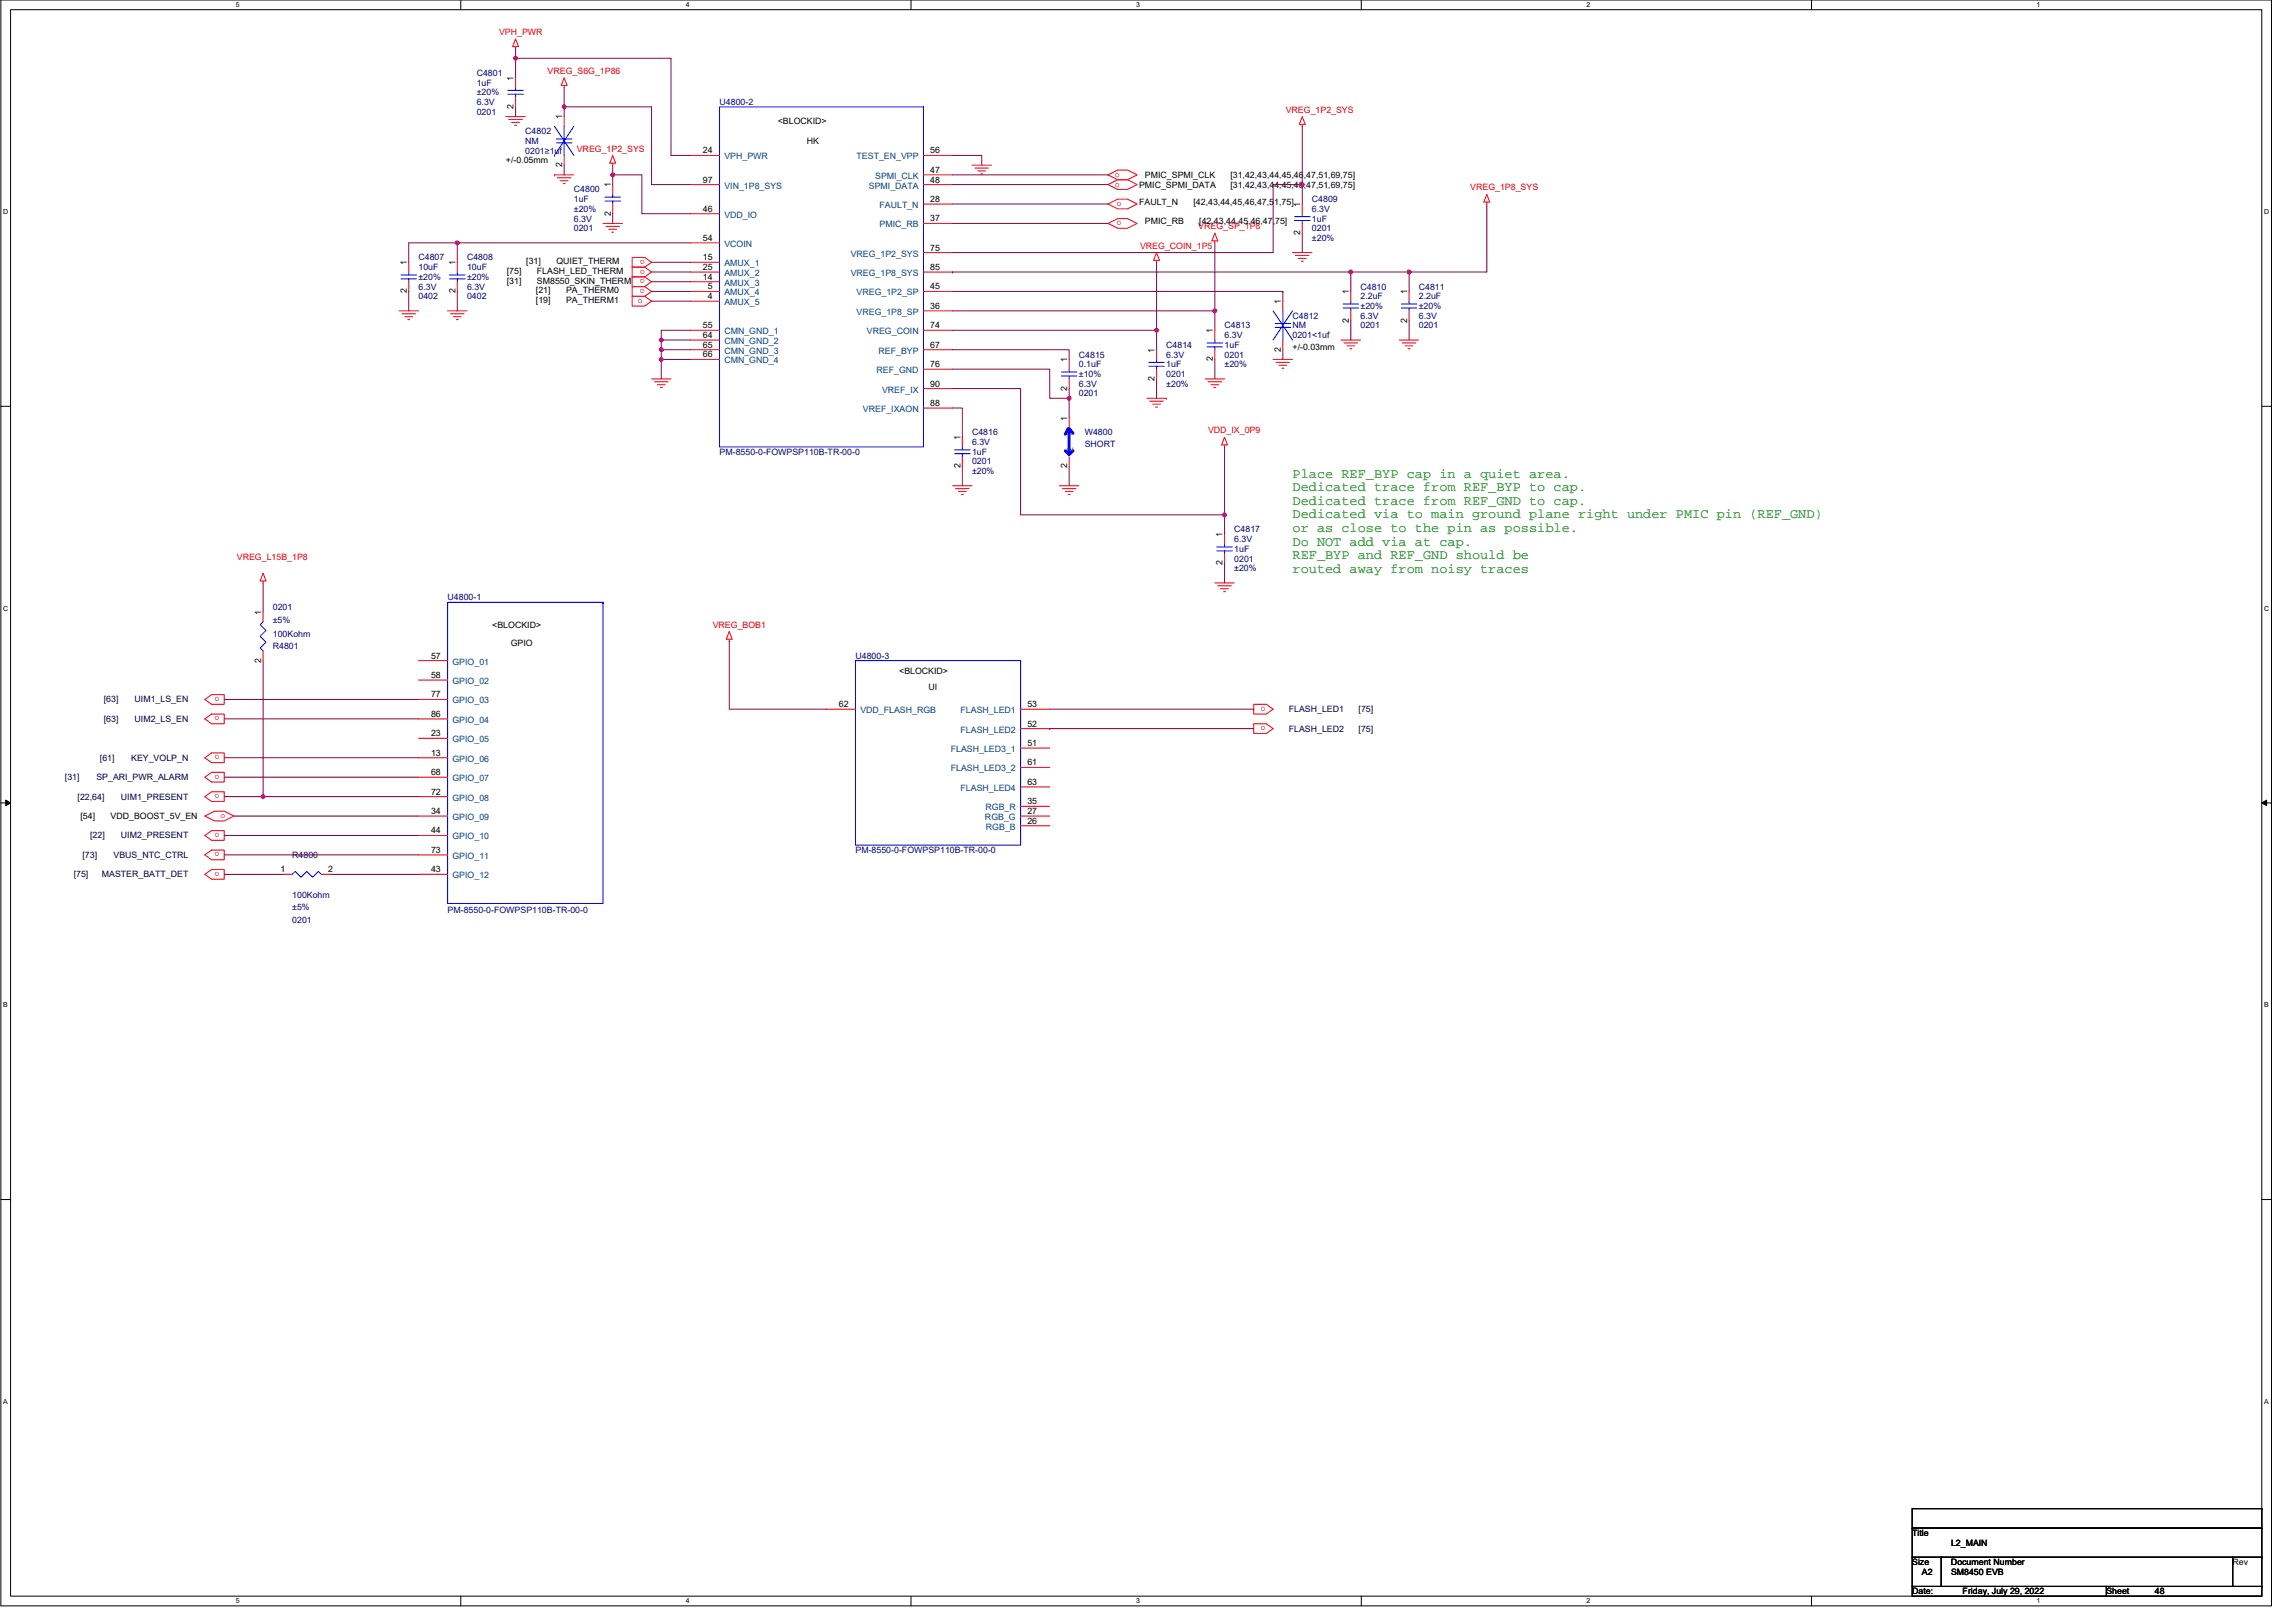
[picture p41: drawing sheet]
<svg xmlns="http://www.w3.org/2000/svg" width="420mm" height="297mm" viewBox="0 0 420 297" stroke-linecap="round" stroke-linejoin="round" font-family="sans-serif">
<defs><g id="words">
<g font-size="2.5" fill="#008000">
<text x="236.6" y="87.4">Place REF_BYP cap in a quiet area.</text>
<text x="236.6" y="89.9">Dedicated trace from REF_BYP to cap.</text>
<text x="236.6" y="92.4">Dedicated trace from REF_GND to cap.</text>
<text x="236.6" y="94.9">Dedicated via to main ground plane right under PMIC pin (REF_GND)</text>
<text x="236.6" y="97.4">or as close to the pin as possible.</text>
<text x="236.6" y="99.9">Do NOT add via at cap.</text>
<text x="236.6" y="102.3">REF_BYP and REF_GND should be</text>
<text x="236.6" y="104.8">routed away from noisy traces</text>
</g>
<g font-size="1.6" fill="#f00">
<text x="91.4" y="6.4">VPH_PWR</text>
<text x="100.3" y="13.5">VREG_S6G_1P86</text>
<text x="235.4" y="20.6">VREG_1P2_SYS</text>
<text x="105.6" y="27.7">VREG_1P2_SYS</text>
<text x="204.1" y="32.4">o</text>
<text x="204.1" y="34.2">o</text>
<text x="269.2" y="34.9">VREG_1P8_SYS</text>
<text x="205.3" y="40.4" transform="rotate(180 205.3 40.4)">o</text>
<text x="205.3" y="36.9" transform="rotate(180 205.3 36.9)">o</text>
<text x="219.4" y="42">VREG_SP_1P8</text>
<text x="118" y="47.6" transform="rotate(180 118 47.6)">o</text>
<text x="208.7" y="45.5">VREG_COIN_1P5</text>
<text x="118" y="51.1" transform="rotate(180 118 51.1)">o</text>
<text x="118" y="52.9" transform="rotate(180 118 52.9)">o</text>
<text x="118" y="49.3" transform="rotate(180 118 49.3)">o</text>
<text x="116.8" y="55.5">o</text>
<text x="221.2" y="79.3">VDD_IX_0P9</text>
<text x="43.4" y="102.4">VREG_L15B_1P8</text>
<text x="130.5" y="114.9">VREG_BOB1</text>
<text x="40.2" y="127.6" transform="rotate(180 40.2 127.6)">o</text>
<text x="40.2" y="131.1" transform="rotate(180 40.2 131.1)">o</text>
<text x="231.7" y="129.3" transform="rotate(180 231.7 129.3)">o</text>
<text x="231.7" y="132.9" transform="rotate(180 231.7 132.9)">o</text>
<text x="40.2" y="138.2" transform="rotate(180 40.2 138.2)">o</text>
<text x="40.2" y="141.8" transform="rotate(180 40.2 141.8)">o</text>
<text x="40.2" y="145.4" transform="rotate(180 40.2 145.4)">o</text>
<text x="40.3" y="149.7">o</text>
<text x="40.2" y="152.5" transform="rotate(180 40.2 152.5)">o</text>
<text x="40.2" y="159.6" transform="rotate(180 40.2 159.6)">o</text>
<text x="40.2" y="156" transform="rotate(180 40.2 156)">o</text>
</g>
<g font-size="1.6" fill="#000080">
<text x="87.3" y="13.9">C4801</text>
<text x="87.3" y="15.7">1uF</text>
<text x="87.3" y="17.4">±20%</text>
<text x="87.3" y="21">0201</text>
<text x="87.3" y="19.2">6.3V</text>
<text x="131.7" y="19.2">U4800-2</text>
<text x="96.2" y="24.5">C4802</text>
<text x="96.2" y="26.3">NM</text>
<text x="96.2" y="28.1">0201≥1uf</text>
<text x="105.1" y="35.2">C4800</text>
<text x="105.1" y="37">1uF</text>
<text x="105.1" y="40.5">6.3V</text>
<text x="105.1" y="38.8">±20%</text>
<text x="240.2" y="37">C4809</text>
<text x="240.2" y="40.5">1uF</text>
<text x="240.2" y="38.8">6.3V</text>
<text x="76.6" y="47.7">C4807</text>
<text x="85.5" y="47.7">C4808</text>
<text x="105.1" y="42.3">0201</text>
<text x="240.2" y="42.3">0201</text>
<text x="240.2" y="44.1">±20%</text>
<text x="76.6" y="49.4">10uF</text>
<text x="76.6" y="53">6.3V</text>
<text x="76.6" y="51.2">±20%</text>
<text x="85.5" y="49.4">10uF</text>
<text x="85.5" y="53">6.3V</text>
<text x="85.5" y="51.2">±20%</text>
<text x="249.1" y="53">C4810</text>
<text x="259.7" y="53">C4811</text>
<text x="76.6" y="54.8">0402</text>
<text x="85.5" y="54.8">0402</text>
<text x="236.6" y="58.3">C4812</text>
<text x="249.1" y="54.8">2.2uF</text>
<text x="249.1" y="58.3">6.3V</text>
<text x="249.1" y="56.5">±20%</text>
<text x="259.7" y="54.8">2.2uF</text>
<text x="259.7" y="58.3">6.3V</text>
<text x="259.7" y="56.5">±20%</text>
<text x="197.5" y="65.4">C4815</text>
<text x="213.5" y="63.7">C4814</text>
<text x="213.5" y="65.4">6.3V</text>
<text x="224.2" y="60.1">C4813</text>
<text x="224.2" y="63.7">1uF</text>
<text x="224.2" y="65.4">0201</text>
<text x="224.2" y="61.9">6.3V</text>
<text x="236.6" y="60.1">NM</text>
<text x="236.6" y="61.9">0201&lt;1uf</text>
<text x="249.1" y="60.1">0201</text>
<text x="259.7" y="60.1">0201</text>
<text x="197.5" y="67.2">0.1uF</text>
<text x="197.5" y="70.8">6.3V</text>
<text x="197.5" y="69">±10%</text>
<text x="213.5" y="67.2">1uF</text>
<text x="213.5" y="69">0201</text>
<text x="213.5" y="70.8">±20%</text>
<text x="224.2" y="67.2">±20%</text>
<text x="197.5" y="72.5">0201</text>
<text x="131.7" y="83.2">PM-8550-0-FOWPSP110B-TR-00-0</text>
<text x="178" y="79.7">C4816</text>
<text x="178" y="83.2">1uF</text>
<text x="178" y="81.4">6.3V</text>
<text x="198.6" y="79.7">W4800</text>
<text x="198.6" y="81.8">SHORT</text>
<text x="178" y="85">0201</text>
<text x="178" y="86.8">±20%</text>
<text x="226" y="97.4">C4817</text>
<text x="226" y="101">1uF</text>
<text x="226" y="99.2">6.3V</text>
<text x="226" y="102.8">0201</text>
<text x="226" y="104.6">±20%</text>
<text x="49.9" y="114">±5%</text>
<text x="49.9" y="111.7">0201</text>
<text x="81.9" y="109.9">U4800-1</text>
<text x="49.9" y="118.8">R4801</text>
<text x="49.9" y="116.6">100Kohm</text>
<text x="156.6" y="120.6">U4800-3</text>
<text x="53.5" y="157">R4800</text>
<text x="156.6" y="156.1">PM-8550-0-FOWPSP110B-TR-00-0</text>
<text x="53.5" y="164.3">100Kohm</text>
<text x="53.5" y="166.6">±5%</text>
<text x="81.9" y="167.1">PM-8550-0-FOWPSP110B-TR-00-0</text>
<text x="53.5" y="168.9">0201</text>
</g>
<g font-size="1.6">
<text x="94" y="14.8" transform="rotate(-90 94 14.8)">1</text>
<text x="94" y="19.9" transform="rotate(-90 94 19.9)">2</text>
<text x="102.9" y="21.9" transform="rotate(-90 102.9 21.9)">1</text>
<text x="142.4" y="22.8">&lt;BLOCKID&gt;</text>
<text x="92.6" y="29.9">+/-0.05mm</text>
<text x="128.7" y="28.1">24</text>
<text x="147.7" y="26.3">HK</text>
<text x="170.3" y="28.1">56</text>
<text x="102.9" y="30.6" transform="rotate(-90 102.9 30.6)">2</text>
<text x="111.8" y="34.3" transform="rotate(-90 111.8 34.3)">1</text>
<text x="128.7" y="33.4">97</text>
<text x="170.3" y="31.6">47</text>
<text x="170.3" y="33.4">48</text>
<text x="208.5" y="34.3">PMIC_SPMI_DATA</text>
<text x="209.6" y="32.5">PMIC_SPMI_CLK</text>
<text x="225.3" y="32.5">[31,42,43,44,45,46,47,51,69,75]</text>
<text x="225.3" y="34.3">[31,42,43,44,45,46,47,51,69,75]</text>
<text x="111.8" y="39.5" transform="rotate(-90 111.8 39.5)">2</text>
<text x="128.7" y="38.8">46</text>
<text x="170.3" y="37">28</text>
<text x="170.3" y="40.5">37</text>
<text x="208.5" y="37.5">FAULT_N</text>
<text x="209.6" y="41.1">PMIC_RB</text>
<text x="218.5" y="37.5">[42,43,44,45,46,47,51,75]</text>
<text x="219.6" y="41.1">[42,43,44,45,46,47,75]</text>
<text x="238" y="37.9" transform="rotate(-90 238 37.9)">1</text>
<text x="128.7" y="47.6">15</text>
<text x="128.7" y="44.1">54</text>
<text x="170.3" y="45.9">75</text>
<text x="238" y="43" transform="rotate(-90 238 43)">2</text>
<text x="74.5" y="53.7" transform="rotate(-90 74.5 53.7)">2</text>
<text x="74.5" y="48.5" transform="rotate(-90 74.5 48.5)">1</text>
<text x="83.4" y="53.7" transform="rotate(-90 83.4 53.7)">2</text>
<text x="83.4" y="48.5" transform="rotate(-90 83.4 48.5)">1</text>
<text x="92.8" y="51.9">[31]</text>
<text x="92.8" y="50.1">[75]</text>
<text x="96.3" y="48.4">[31]</text>
<text x="98.1" y="53.7">[21]</text>
<text x="98.3" y="51.9">SM8550_SKIN_THERM</text>
<text x="98.3" y="50.1">FLASH_LED_THERM</text>
<text x="101.9" y="48.4">QUIET_THERM</text>
<text x="103.6" y="53.7">PA_THERM0</text>
<text x="128.7" y="49.4">25</text>
<text x="128.7" y="51.2">14</text>
<text x="129.6" y="53">5</text>
<text x="170.3" y="53">45</text>
<text x="170.3" y="49.4">85</text>
<text x="246.9" y="53.9" transform="rotate(-90 246.9 53.9)">1</text>
<text x="257.6" y="53.9" transform="rotate(-90 257.6 53.9)">1</text>
<text x="98.1" y="55.5">[19]</text>
<text x="103.6" y="55.5">PA_THERM1</text>
<text x="129.6" y="54.8">4</text>
<text x="170.3" y="56.5">36</text>
<text x="234.5" y="55.7" transform="rotate(-90 234.5 55.7)">1</text>
<text x="246.9" y="59" transform="rotate(-90 246.9 59)">2</text>
<text x="257.6" y="59" transform="rotate(-90 257.6 59)">2</text>
<text x="128.7" y="60.1">55</text>
<text x="128.7" y="61.9">64</text>
<text x="128.7" y="63.6">65</text>
<text x="128.7" y="65.4">66</text>
<text x="170.3" y="63.6">67</text>
<text x="170.3" y="60.1">74</text>
<text x="211.4" y="64.5" transform="rotate(-90 211.4 64.5)">1</text>
<text x="222" y="61" transform="rotate(-90 222 61)">1</text>
<text x="234.5" y="64.4" transform="rotate(-90 234.5 64.4)">2</text>
<text x="236.6" y="64">+/-0.03mm</text>
<text x="170.3" y="67.2">76</text>
<text x="170.3" y="70.8">90</text>
<text x="195.4" y="71.5" transform="rotate(-90 195.4 71.5)">2</text>
<text x="195.4" y="66.3" transform="rotate(-90 195.4 66.3)">1</text>
<text x="211.4" y="69.7" transform="rotate(-90 211.4 69.7)">2</text>
<text x="222" y="66.1" transform="rotate(-90 222 66.1)">2</text>
<text x="170.3" y="74.3">88</text>
<text x="195.4" y="77" transform="rotate(-90 195.4 77)">1</text>
<text x="175.8" y="80.5" transform="rotate(-90 175.8 80.5)">1</text>
<text x="175.8" y="85.7" transform="rotate(-90 175.8 85.7)">2</text>
<text x="195.4" y="85.7" transform="rotate(-90 195.4 85.7)">2</text>
<text x="223.8" y="98.3" transform="rotate(-90 223.8 98.3)">1</text>
<text x="223.8" y="103.5" transform="rotate(-90 223.8 103.5)">2</text>
<text x="47.8" y="112.5" transform="rotate(-90 47.8 112.5)">1</text>
<text x="90.1" y="114.9">&lt;BLOCKID&gt;</text>
<text x="93.5" y="118.2">GPIO</text>
<text x="47.8" y="121.3" transform="rotate(-90 47.8 121.3)">2</text>
<text x="78.9" y="120.5">57</text>
<text x="78.9" y="124.1">58</text>
<text x="164.6" y="123.4">&lt;BLOCKID&gt;</text>
<text x="78.9" y="127.7">77</text>
<text x="78.9" y="131.2">86</text>
<text x="153.6" y="129.4">62</text>
<text x="170" y="126.2">UI</text>
<text x="188.1" y="129.4">53</text>
<text x="78.9" y="134.8">23</text>
<text x="188.1" y="133">52</text>
<text x="188.1" y="136.5">51</text>
<text x="78.9" y="138.3">13</text>
<text x="78.9" y="141.9">68</text>
<text x="188.1" y="140.1">61</text>
<text x="188.1" y="143.7">63</text>
<text x="14.7" y="149.9">[54]</text>
<text x="20.2" y="149.9">VDD_BOOST_5V_EN</text>
<text x="78.9" y="145.4">72</text>
<text x="78.9" y="149">34</text>
<text x="188.1" y="149">27</text>
<text x="188.1" y="147.2">35</text>
<text x="78.9" y="152.5">44</text>
<text x="188.1" y="150.8">26</text>
<text x="51.4" y="159.7">1</text>
<text x="60.1" y="159.7">2</text>
<text x="78.9" y="156.1">73</text>
<text x="78.9" y="159.7">43</text>
<text x="350.1" y="281.1">Title</text>
<text x="350.1" y="286.4">Size</text>
<text x="357.2" y="286.4">Document Number</text>
<text x="357.2" y="282.9">L2_MAIN</text>
<text x="408.7" y="286.4">Rev</text>
<text x="350.1" y="291.8">Date:</text>
<text x="351.8" y="288.2">A2</text>
<text x="357.2" y="288.2">SM8450 EVB</text>
<text x="359.3" y="291.8">Friday, July 29, 2022</text>
<text x="385.6" y="291.8">Sheet</text>
<text x="394.5" y="291.8">48</text>
</g>
<g font-size="1.6" fill="#004080">
<text x="132.6" y="29.2">VPH_PWR</text>
<text x="156.8" y="29.2">TEST_EN_VPP</text>
<text x="132.6" y="34.5">VIN_1P8_SYS</text>
<text x="159.1" y="34.5">SPMI_DATA</text>
<text x="160.2" y="32.7">SPMI_CLK</text>
<text x="132.6" y="39.8">VDD_IO</text>
<text x="161" y="38.1">FAULT_N</text>
<text x="161" y="41.6">PMIC_RB</text>
<text x="132.6" y="45.2">VCOIN</text>
<text x="155.7" y="46.9">VREG_1P2_SYS</text>
<text x="132.6" y="48.7">AMUX_1</text>
<text x="132.6" y="50.5">AMUX_2</text>
<text x="132.6" y="52.3">AMUX_3</text>
<text x="155.7" y="50.5">VREG_1P8_SYS</text>
<text x="132.6" y="54.1">AMUX_4</text>
<text x="132.6" y="55.8">AMUX_5</text>
<text x="156.8" y="54.1">VREG_1P2_SP</text>
<text x="156.8" y="57.6">VREG_1P8_SP</text>
<text x="132.6" y="61.2">CMN_GND_1</text>
<text x="132.6" y="62.9">CMN_GND_2</text>
<text x="132.6" y="64.7">CMN_GND_3</text>
<text x="158.7" y="61.2">VREG_COIN</text>
<text x="160.8" y="64.7">REF_BYP</text>
<text x="132.6" y="66.5">CMN_GND_4</text>
<text x="160.5" y="68.3">REF_GND</text>
<text x="161.5" y="71.8">VREF_IX</text>
<text x="158" y="75.4">VREF_IXAON</text>
<text x="196.5" y="82.7" transform="rotate(-90 196.5 82.7)">2</text>
<text x="196.5" y="80" transform="rotate(-90 196.5 80)">1</text>
<text x="82.8" y="121.6">GPIO_01</text>
<text x="82.8" y="125.2">GPIO_02</text>
<text x="82.8" y="128.7">GPIO_03</text>
<text x="157.5" y="130.5">VDD_FLASH_RGB</text>
<text x="175.9" y="130.5">FLASH_LED1</text>
<text x="82.8" y="132.3">GPIO_04</text>
<text x="82.8" y="135.8">GPIO_05</text>
<text x="174.1" y="137.6">FLASH_LED3_1</text>
<text x="175.9" y="134.1">FLASH_LED2</text>
<text x="82.8" y="139.4">GPIO_06</text>
<text x="82.8" y="143">GPIO_07</text>
<text x="174.1" y="141.2">FLASH_LED3_2</text>
<text x="82.8" y="146.5">GPIO_08</text>
<text x="175.9" y="144.7">FLASH_LED4</text>
<text x="180.4" y="148.3">RGB_R</text>
<text x="82.8" y="150.1">GPIO_09</text>
<text x="82.8" y="153.6">GPIO_10</text>
<text x="180.3" y="150.1">RGB_G</text>
<text x="180.5" y="151.8">RGB_B</text>
<text x="82.8" y="157.2">GPIO_11</text>
<text x="82.8" y="160.7">GPIO_12</text>
</g>
<g font-size="1.6" fill="#000040">
<text x="19" y="128.6">[63]</text>
<text x="24.6" y="128.6">UIM1_LS_EN</text>
<text x="235.9" y="130.3">FLASH_LED1</text>
<text x="248.7" y="130.3">[75]</text>
<text x="19" y="132.1">[63]</text>
<text x="24.6" y="132.1">UIM2_LS_EN</text>
<text x="235.9" y="133.9">FLASH_LED2</text>
<text x="248.7" y="133.9">[75]</text>
<text x="11.9" y="142.8">[31]</text>
<text x="17.7" y="142.8">SP_ARI_PWR_ALARM</text>
<text x="18.3" y="139.2">[61]</text>
<text x="24" y="139.2">KEY_VOLP_N</text>
<text x="14.2" y="146.3">[22,64]</text>
<text x="22.1" y="146.3">UIM1_PRESENT</text>
<text x="16.5" y="153.4">[22]</text>
<text x="22.1" y="153.4">UIM2_PRESENT</text>
<text x="13.5" y="160.6">[75]</text>
<text x="15.1" y="157">[73]</text>
<text x="18.6" y="160.6">MASTER_BATT_DET</text>
<text x="20.8" y="157">VBUS_NTC_CTRL</text>
</g>
<g font-size="1.3">
<text x="43.1" y="1.3">5</text>
<text x="125.6" y="1.3">4</text>
<text x="208" y="1.3">3</text>
<text x="290.4" y="1.3">2</text>
<text x="372.9" y="1.3">1</text>
<text x=".6" y="39.2">D</text>
<text x="414.5" y="39.2">D</text>
<text x=".6" y="111.8">C</text>
<text x="414.5" y="111.8">C</text>
<text x=".6" y="184.4">B</text>
<text x="414.5" y="184.4">B</text>
<text x=".6" y="257">A</text>
<text x="414.5" y="257">A</text>
<text x="43.1" y="293.4">5</text>
<text x="125.6" y="293.4">4</text>
<text x="208" y="293.4">3</text>
<text x="290.4" y="293.4">2</text>
<text x="372.9" y="293.4">1</text>
</g>
</g></defs>
<path d="M.2 0h415.7v293.9h-415.7zM1.9 1.8h412.2v290.3h-412.2z" fill="none" stroke="#000" stroke-width=".18"/>
<g fill="#fff">
<path d="M43.1 .2h.8v1.4h-.8z"/>
<path d="M43.1 292.3h.8v1.4h-.8z"/>
</g>
<path d="M84.4 0v1.8M84.4 292.1v1.8" fill="none" stroke="#000" stroke-width=".18"/>
<g fill="#fff">
<path d="M125.6 .2h.7v1.4h-.7z"/>
<path d="M125.6 292.3h.7v1.4h-.7z"/>
</g>
<path d="M166.8 0v1.8M166.8 292.1v1.8" fill="none" stroke="#000" stroke-width=".18"/>
<g fill="#fff">
<path d="M208 .2h.7v1.4h-.7z"/>
<path d="M208 292.3h.7v1.4h-.7z"/>
</g>
<path d="M249.2 0v1.8M249.2 292.1v1.8" fill="none" stroke="#000" stroke-width=".18"/>
<g fill="#fff">
<path d="M290.4 .2h.7v1.4h-.7z"/>
<path d="M290.4 292.3h.7v1.4h-.7z"/>
</g>
<path d="M331.6 0v1.8M331.6 292.1v1.8" fill="none" stroke="#000" stroke-width=".18"/>
<g fill="#fff">
<path d="M372.9 .2h.7v1.4h-.7z"/>
<path d="M372.9 292.3h.7v1.4h-.7z"/>
<path d="M.6 38.1h.9v1.4h-.9z"/>
<path d="M414.5 38.1h.9v1.4h-.9z"/>
<path d="M.6 110.7h.9v1.4h-.9z"/>
<path d="M414.5 110.7h.9v1.4h-.9z"/>
</g>
<path d="M.2 74.4h1.7M414.1 74.4h1.8" fill="none" stroke="#000" stroke-width=".18"/>
<g fill="#fff">
<path d="M.6 183.2h.9v1.5h-.9z"/>
<path d="M414.5 183.2h.9v1.5h-.9z"/>
</g>
<path d="M.2 147h1.7M414.1 147h1.8" fill="none" stroke="#000" stroke-width=".18"/>
<path d="M1 146.4l.9 .6-.9 .5zM414.1 147l.9-.6v1.1z" fill="#000" stroke="#000" stroke-width=".18"/>
<g fill="#fff">
<path d="M.6 255.8h.9v1.5h-.9z"/>
<path d="M414.5 255.8h.9v1.5h-.9z"/>
</g>
<g fill="none" stroke="#000" stroke-width=".18">
<path d="M.2 219.5h1.7M414.1 219.5h1.8M350.1 276.1h64v3.6h-64zM350.1 279.7h64v5.3h-64zM414.1 276.1h.1M414.1 279.7h.1M350.1 285h5.3v5.3h-5.3zM350.1 290.3h35.5v1.8h-35.5zM355.4 285h.1M355.4 285h53.3v5.3h-53.3zM385.6 290.3h.1M385.6 290.3h28.5v1.8h-28.5z"/>
<path d="M408.7 285h.1M408.7 285h5.4v5.3h-5.4zM414.1 285h.1M414.1 290.3h.1"/>
</g>
<g fill="none" stroke="#f00" stroke-width=".18">
<path d="M94.4 7.1l.5 1.4h-1zM94.4 8.5v.4M94.4 14.2v1.8M94.4 17.8v1.8M103.3 14.2l.5 1.4h-1.1zM103.3 15.6v.4M92.6 21.3h3.6M93.1 21.9h2.5M93.7 22.4h1.4M94.2 22.9h.4M101.5 32h.1M101.5 32h3.6"/>
<path d="M102 32.5h2.5M102.6 33.1h1.4M103.1 33.6h.4M103.3 21.3v1.8M103.3 28.4v1.8M112.2 29.9v.3M112.2 33.8v1.8M112.2 37.3v1.8M112.2 28.4l.5 1.5h-1.1zM126.4 39.1h5.3M126.4 33.8h5.3M126.4 28.4h5.3"/>
<path d="M169.1 37.3h5.3M169.1 32h5.3M169.1 33.8h5.3M169.1 28.4h5.3M178 30.2h3.5M178.5 30.8h2.5M179 31.3h1.4M179.6 31.8h.3M202.8 32l1.8-.9h1.8l1.8 .9-1.8 .9h-1.8zM202.8 33.8l1.8-.9h1.8l1.8 .9-1.8 .9h-1.8zM202.8 37.3l1.8-.9h1.8l1.8 .9-1.8 .9h-1.8zM238.4 22.8v.3"/>
<path d="M238.4 37.3v1.8M238.4 21.3l.5 1.5h-1zM272.2 37v.3M272.2 35.6l.5 1.4h-1zM73.1 56.9h3.5M73.6 57.4h2.5M74.1 58h1.4M74.7 58.5h.3M74.8 48v1.8M74.8 51.6v1.7M81.9 56.9h3.6M82.5 57.4h2.5"/>
<path d="M83 58h1.4M83.5 58.5h.4M83.7 48v1.8M83.7 51.6v1.7M110.4 40.9h3.5M110.9 41.4h2.5M111.5 42h1.4M112 42.5h.3M115.7 47.1h2.3l1.3 .9-1.3 .9h-2.3zM115.7 54.2h2.3l1.3 .9-1.3 .9h-2.3zM118 50.7l1.3 .9-1.3 .9M118 52.5l1.3 .8-1.3 .9"/>
<path d="M118 48.9l1.3 .9-1.3 .9M118 50.7h-2.3v1.8h2.3M118 52.5h-2.3v1.7h2.3M118 48.9h-2.3v1.8h2.3M126.4 48h5.3M126.4 49.8h5.3M126.4 51.6h5.3M126.4 53.3h5.3M126.4 55.1h5.3M126.4 44.4h5.3M169.1 40.9h5.3M169.1 53.3h5.3"/>
<path d="M169.1 46.2h5.3M169.1 56.9h5.3M169.1 49.8h5.3M202.8 40.9l1.8-.9h1.8l1.8 .9-1.8 .9h-1.8zM211.7 46.2l.6 1.5h-1.1zM211.7 47.7v.3M222.4 44.1v.3M222.4 42.7l.5 1.4h-1zM234.9 55.1v1.8M236.6 46.2h3.6M237.2 46.8h2.5M237.7 47.3h1.4"/>
<path d="M238.2 47.8h.4M238.4 40.9v1.8M247.3 53.3v1.8M247.3 56.9v1.8M258 53.3v1.8M258 56.9v1.8M119.3 69.3h3.5M119.8 69.9h2.5M120.4 70.4h1.4M120.9 70.9h.3M126.4 60.5h5.3M126.4 62.2h5.3"/>
<path d="M126.4 64h5.3M126.4 65.8h5.3M169.1 64h5.3M169.1 67.6h5.3M169.1 71.1h5.3M169.1 74.7h5.3M169.1 60.5h5.3M195.7 65.8v1.8M195.7 69.3v1.8M195.7 76.5v1.7M210 72.9h3.5M210.5 73.4h2.5"/>
<path d="M211 74h1.5M211.6 74.5h.3M211.7 64v1.8M211.7 67.6v1.7M213.5 72.9h.1M220.6 69.3h3.6M221.2 69.9h2.5M221.7 70.4h1.4M222.2 70.9h.4M222.4 60.5v1.7M222.4 64v1.8M233.1 65.8h3.5"/>
<path d="M233.6 66.3h2.5M234.1 66.9h1.5M234.7 67.4h.3M234.9 62.2v1.8M245.5 62.2h3.6M246.1 62.8h2.4M246.6 63.3h1.4M247.1 63.8h.4M256.2 62.2h3.5M256.7 62.8h2.5M257.3 63.3h1.4M257.8 63.8h.3"/>
<path d="M174.4 88.9h3.6M174.9 89.4h2.5M175.5 90h1.4M176 90.5h.4M176.2 80v1.8M176.2 83.6v1.7M194 88.9h3.5M194.5 89.4h2.5M195 90h1.4M195.6 90.5h.3M195.7 83.6v1.7M224.2 81.4v.4"/>
<path d="M224.2 97.8v1.8M224.2 80l.5 1.4h-1zM48.2 104.9l.5 1.4h-1.1zM48.2 106.3v.4M48.2 112v1.8M48.2 119.1v1.8M133.5 115.6l.5 1.4h-1zM133.5 117v.3M222.4 106.7h3.6M222.9 107.2h2.5M223.5 107.7h1.4M224 108.3h.4"/>
<path d="M224.2 101.3v1.8M37.5 128l1.2-.9h2.4v1.8h-2.4zM37.5 131.6l1.2-.9h2.4v1.8h-2.4zM37.5 138.7l1.2-.9h2.4v1.8h-2.4zM76.6 120.9h5.3M76.6 124.5h5.3M76.6 128h5.3M76.6 131.6h5.3M76.6 135.1h5.3M76.6 138.7h5.3M151.3 129.8h5.3M186.8 129.8h5.4"/>
<path d="M186.8 133.3h5.4M186.8 136.9h5.4M229.5 128.9h2.3l1.3 .9-1.3 .9h-2.3zM229.5 132.5h2.3l1.3 .8-1.3 .9h-2.3zM37.5 149.4l1.8-.9h1.8l1.7 .9-1.7 .8h-1.8zM37.5 145.8l1.2-.9h2.4v1.8h-2.4zM37.5 142.2l1.2-.8h2.4v1.7h-2.4zM37.5 152.9l1.2-.9h2.4v1.8h-2.4zM37.5 156.5l1.2-.9h2.4v1.8h-2.4zM76.6 142.2h5.3M76.6 145.8h5.3M76.6 149.4h5.3"/>
<path d="M76.6 152.9h5.3M76.6 156.5h5.3M186.8 140.5h5.4M186.8 144h5.4M186.8 151.1h5.4M186.8 149.4h5.4M186.8 147.6h5.4M37.5 160l1.2-.9h2.4v1.8h-2.4zM51.7 160h1.8M58.8 160h1.8M76.6 160h5.3"/>
</g>
<g fill="none" stroke="#00f" stroke-width=".18">
<path d="M93 16.5h2.8M93 17.2h2.8M94.4 16v.5M94.4 17.2v.6M131.7 19.6h37.4v62.2h-37.4zM169.1 19.6h.1M101.5 28.4h.1M101.5 23.1l3.6 5.3M101.9 25.4h2.8M101.9 26.1h2.8M103.3 23.1v2.3M103.3 26.1v2.3"/>
<path d="M105.1 23.1l-3.6 5.3M110.7 36.1h2.9M110.7 36.8h2.9M112.2 35.6v.5M112.2 36.8v.5M237 39.6h2.8M238.4 39.1v.5M73.4 50.3h2.9M73.4 51h2.9M74.8 49.8v.5M74.8 51v.6M82.3 50.3h2.8"/>
<path d="M82.3 51h2.8M83.7 49.8v.5M83.7 51v.6M233.1 56.9l3.5 5.3M233.4 59.2h2.9M233.4 59.9h2.9M234.9 56.9v2.3M234.9 59.9v2.3M236.6 56.9l-3.5 5.3M237 40.4h2.8M238.4 40.4v.5M245.9 55.7h2.8"/>
<path d="M245.9 56.4h2.8M247.3 55.1v.6M247.3 56.4v.5M256.5 55.7h2.9M256.5 56.4h2.9M258 55.1v.6M258 56.4v.5M194.3 68.1h2.9M194.3 68.8h2.9M195.7 67.6v.5M195.7 68.8v.5M210.3 66.3h2.9"/>
<path d="M210.3 67h2.9M211.7 65.8v.5M211.7 67v.6M221 62.8h2.8M221 63.5h2.8M222.4 62.2v.6M222.4 63.5v.5M174.8 82.3h2.8M174.8 83h2.8M176.2 81.8v.5M176.2 83v.6M224.2 99.6v.5"/>
<path d="M48.2 113.8l-.6 .5 1.1 1.1-1.1 1.1 1.1 1-1.1 1.1 .6 .5M81.9 110.2h28.5v55.2h-28.5zM110.4 110.2h.1M222.8 100.1h2.8M222.8 100.8h2.8M224.2 100.8v.5M156.6 120.9h30.2v33.8h-30.2zM186.8 120.9h.1M53.5 160l.5-.5 1.1 1.1 1.1-1.1 1 1.1 1.1-1.1 .5 .5"/>
</g>
<path d="M195.6 78.4l-.6 1.1M195.7 78.8v3.9M195.7 78.4l.7 .9M195 82.5l.7 .7M196.4 82.5l-.5 .5" fill="none" stroke="#00f" stroke-width=".53"/>
<g fill="none" stroke="#800040" stroke-width=".18">
<path d="M94.4 8.9v1.8M94.4 10.7h.1M94.4 19.6v1.7M94.4 10.7v3.5M94.4 10.7h28.4v17.7h3.6M103.3 19.6h16v14.2h7.1M103.3 19.6h.1M103.3 16v3.6M103.3 19.6v1.7M103.3 30.2v1.8M112.2 30.2v1.8M112.2 39.1v1.8"/>
<path d="M112.2 32h5.3v7.1h8.9M112.2 32v1.8M174.4 37.3h28.4M174.4 28.4h5.3v1.8M174.4 32h28.4M174.4 33.8h28.4M238.4 33.8v3.5M238.4 23.1v10.7M238.4 33.8h-5.3v12.4h-58.7M272.2 37.3v12.5h-14.2M74.8 53.3v3.6M83.7 44.4h42.7"/>
<path d="M83.7 44.4h-8.9v3.6M83.7 44.4v3.6M83.7 44.4h.1M83.7 53.3v3.6M119.3 51.6h7.1M119.3 48h7.1M119.3 53.3h7.1M119.3 55.1h7.1M119.3 49.8h7.1M174.4 49.8h72.9M174.4 40.9h28.4M174.4 49.8h.1"/>
<path d="M174.4 53.3h60.5M174.4 56.9h48M211.7 48v12.5M222.4 56.9v3.6M222.4 56.9h.1M222.4 44.4v12.5M234.9 53.3v1.8M234.9 53.3h.1M238.4 42.7v3.5M247.3 49.8h10.7M247.3 49.8v3.5M247.3 58.7v3.5"/>
<path d="M258 49.8v3.5M258 58.7v3.5M126.4 62.2h-5.3v1.8M126.4 64h-5.3v1.8M126.4 65.8h-5.3v3.5M126.4 60.5h-5.3v1.7M174.4 64h21.3v1.8M174.4 67.6h17.8v5.3h3.5M174.4 74.7h1.8v5.3M174.4 71.1h12.4v23.1h37.4M174.4 60.5h37.3M195.7 71.1v1.8"/>
<path d="M195.7 72.9v3.6M211.7 60.5v3.5M211.7 69.3v3.6M211.7 60.5h.1M222.4 65.8v3.5M234.9 64v1.8M176.2 85.3v3.6M195.7 85.3v3.6M224.2 81.8v12.4M224.2 94.2h.1M224.2 94.2v3.6M48.2 106.7v5.3"/>
<path d="M133.5 117.3v12.5h17.8M224.2 103.1v3.6M41.1 128h35.5M41.1 131.6h35.5M41.1 138.7h35.5M48.2 120.9v24.9M192.2 133.3h37.3M192.2 133.3h.1M192.2 129.8h37.3M229.5 129.8h.1M41.1 142.2h35.5M41.1 152.9h35.5"/>
<path d="M41.1 156.5h35.5M41.1 145.8h7.1M42.8 149.4h33.8M48.2 145.8h28.4M41.1 160h10.6M60.6 160h16"/>
</g>
<g fill="#f0f" stroke="#f0f" stroke-width=".18">
<circle cx="94.4" cy="10.7" r=".35"/>
<circle cx="103.3" cy="19.6" r=".35"/>
<circle cx="112.2" cy="32" r=".35"/>
<circle cx="83.7" cy="44.4" r=".35"/>
<circle cx="121.1" cy="62.2" r=".35"/>
<circle cx="121.1" cy="64" r=".35"/>
<circle cx="121.1" cy="65.8" r=".35"/>
<circle cx="238.4" cy="33.8" r=".35"/>
<circle cx="258" cy="49.8" r=".35"/>
<circle cx="247.3" cy="49.8" r=".35"/>
<circle cx="222.4" cy="56.9" r=".35"/>
<circle cx="211.7" cy="60.4" r=".35"/>
<circle cx="195.7" cy="72.9" r=".35"/>
<circle cx="224.2" cy="94.2" r=".35"/>
<circle cx="48.2" cy="145.8" r=".35"/>
</g>
<use href="#words"/>
</svg>
